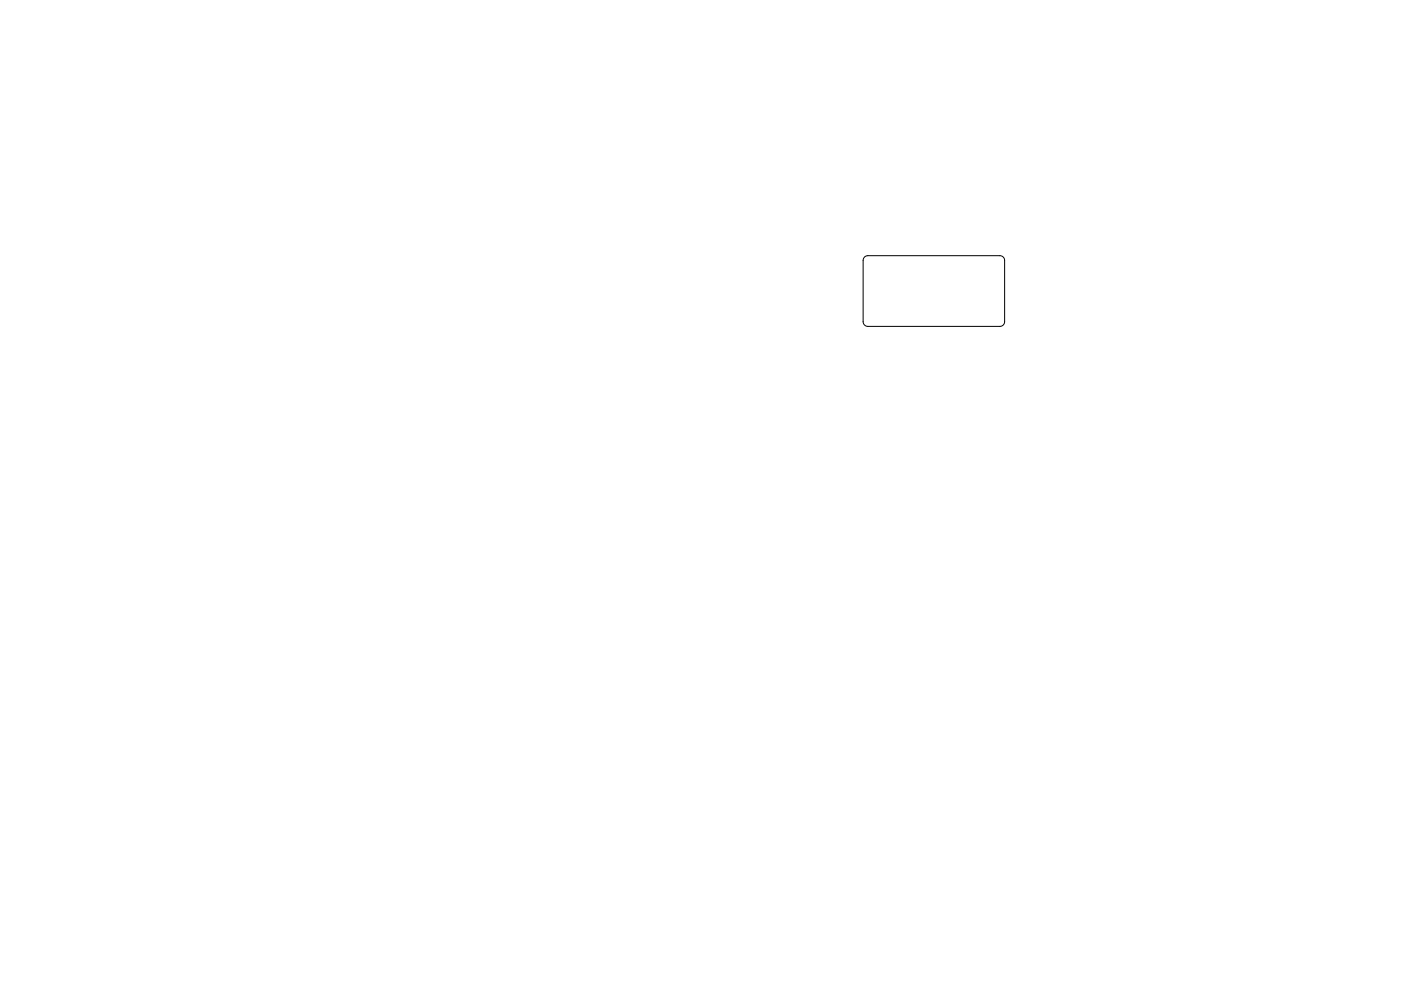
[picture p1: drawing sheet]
<svg xmlns="http://www.w3.org/2000/svg" width="297mm" height="210mm" viewBox="0 0 297 210" stroke-linecap="round" stroke-linejoin="round" font-family="sans-serif">
<path d="M183.3 54.5l.7-.3h28a1 1 0 0 1 1 1v13a1 1 0 0 1-1 1h-28a1 1 0 0 1-1-1v-13z" fill="none" stroke="#000" stroke-width=".21"/>
</svg>
